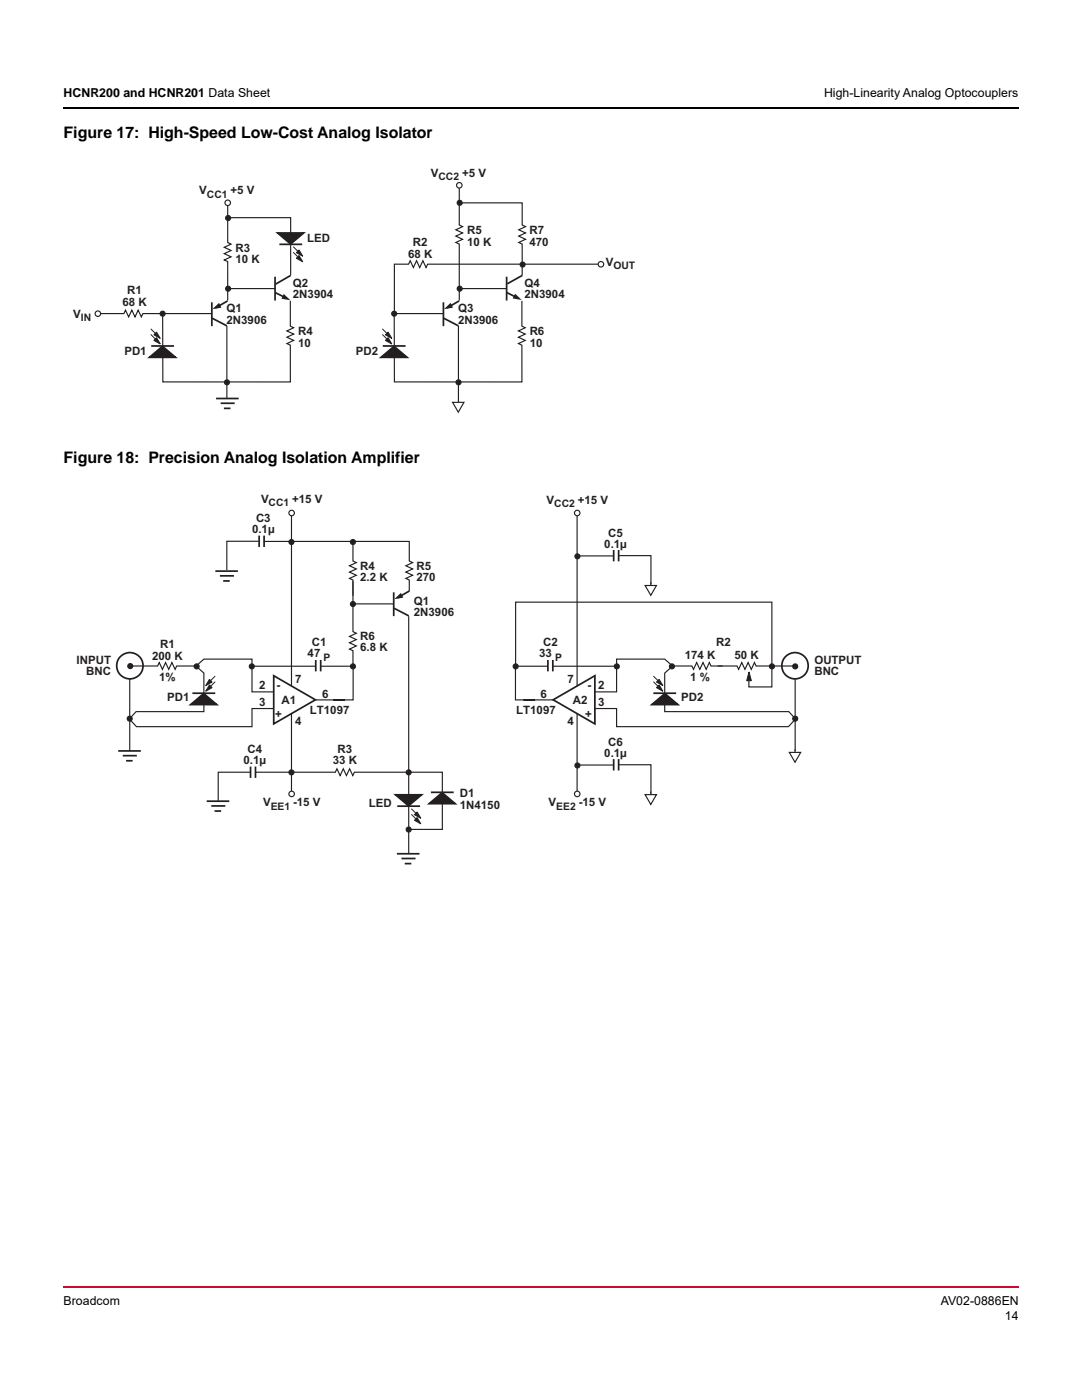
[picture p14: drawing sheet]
<svg xmlns="http://www.w3.org/2000/svg" width="216mm" height="279mm" viewBox="0 0 216 279" stroke-linecap="round" stroke-linejoin="round" font-family="sans-serif">
<defs><g id="words">
<g font-size="3.2">
<text x="12.7" y="27.5">Figure 17: High-Speed Low-Cost Analog Isolator</text>
<text x="12.7" y="92.4">Figure 18: Precision Analog Isolation Amplifier</text>
</g>
<g font-size="2.5">
<text x="12.7" y="19.4">HCNR200 and HCNR201 Data Sheet</text>
<text x="164.4" y="19.4">High-Linearity Analog Optocouplers</text>
<text x="12.7" y="260.3">Broadcom</text>
<text x="187.7" y="260.3">AV02-0886EN</text>
<text x="200.5" y="263.5">14</text>
</g>
<g font-size="2.3" fill="#231f20">
<text x="86" y="35.2">V</text>
<text x="92.2" y="35.2">+5 V</text>
<text x="39.8" y="38.7">V</text>
<text x="46" y="38.7">+5 V</text>
<text x="93.2" y="46.7">R5</text>
<text x="105.6" y="46.7">R7</text>
<text x="47" y="50.2">R3</text>
<text x="47" y="52.5">10 K</text>
<text x="61.3" y="48.4">LED</text>
<text x="81.4" y="51.5">68 K</text>
<text x="82.4" y="49.2">R2</text>
<text x="93.2" y="49">10 K</text>
<text x="105.6" y="49">470</text>
<text x="120.9" y="53.1">V</text>
<text x="25.4" y="58.7">R1</text>
<text x="58.5" y="57.2">Q2</text>
<text x="58.5" y="59.5">2N3904</text>
<text x="104.7" y="57.2">Q4</text>
<text x="104.7" y="59.5">2N3904</text>
<text x="14.6" y="63.4">V</text>
<text x="24.4" y="61">68 K</text>
<text x="45.2" y="62.4">Q1</text>
<text x="45.2" y="64.7">2N3906</text>
<text x="91.4" y="62.4">Q3</text>
<text x="91.4" y="64.7">2N3906</text>
<text x="24.8" y="70.9">PD1</text>
<text x="59.5" y="66.9">R4</text>
<text x="59.5" y="69.2">10</text>
<text x="71" y="70.9">PD2</text>
<text x="105.7" y="66.9">R6</text>
<text x="105.7" y="69.2">10</text>
<text x="52.1" y="100.3">V</text>
<text x="58.3" y="100.3">+15 V</text>
<text x="109.1" y="100.6">V</text>
<text x="115.3" y="100.6">+15 V</text>
<text x="50.3" y="106.4">0.1μ</text>
<text x="51.1" y="104.1">C3</text>
<text x="121.4" y="107.1">C5</text>
<text x="71.9" y="113.7">R4</text>
<text x="83.1" y="113.7">R5</text>
<text x="120.6" y="109.4">0.1μ</text>
<text x="71.9" y="116">2.2 K</text>
<text x="83.1" y="116">270</text>
<text x="82.6" y="120.7">Q1</text>
<text x="82.6" y="123">2N3906</text>
<text x="30.3" y="131.6">200 K</text>
<text x="31.9" y="129.4">R1</text>
<text x="61.4" y="131.2">47</text>
<text x="62.2" y="128.9">C1</text>
<text x="71.9" y="127.7">R6</text>
<text x="71.9" y="130">6.8 K</text>
<text x="107.6" y="131.2">33</text>
<text x="108.4" y="128.9">C2</text>
<text x="136.6" y="131.5">174 K</text>
<text x="142.9" y="129">R2</text>
<text x="146.6" y="131.5">50 K</text>
<text x="15.3" y="132.4">INPUT</text>
<text x="17.2" y="134.7">BNC</text>
<text x="31.7" y="136">1%</text>
<text x="51.7" y="137.5">2</text>
<text x="55.2" y="137.4">-</text>
<text x="58.9" y="136.4">7</text>
<text x="113.3" y="136.4">7</text>
<text x="117.2" y="137.4">-</text>
<text x="119.3" y="137.5">2</text>
<text x="137.7" y="136">1 %</text>
<text x="162.5" y="132.4">OUTPUT</text>
<text x="162.5" y="134.7">BNC</text>
<text x="33.4" y="140">PD1</text>
<text x="51.7" y="141">3</text>
<text x="54.9" y="143.4">+</text>
<text x="56.2" y="140.5">A1</text>
<text x="61.8" y="142.5">LT1097</text>
<text x="64.3" y="139.3">6</text>
<text x="103" y="142.5">LT1097</text>
<text x="107.9" y="139.3">6</text>
<text x="114.3" y="140.5">A2</text>
<text x="116.8" y="143.4">+</text>
<text x="119.3" y="141">3</text>
<text x="135.9" y="140">PD2</text>
<text x="58.9" y="144.7">4</text>
<text x="113.3" y="144.7">4</text>
<text x="121.4" y="148.8">C6</text>
<text x="48.6" y="152.5">0.1μ</text>
<text x="49.4" y="150.2">C4</text>
<text x="66.4" y="152.5">33 K</text>
<text x="67.4" y="150.2">R3</text>
<text x="120.6" y="151.1">0.1μ</text>
<text x="52.5" y="160.9">V</text>
<text x="58.5" y="160.9">-15 V</text>
<text x="73.6" y="161">LED</text>
<text x="91.8" y="159.1">D1</text>
<text x="91.8" y="161.4">1N4150</text>
<text x="109.5" y="160.9">V</text>
<text x="115.5" y="160.9">-15 V</text>
</g>
<g font-size="2.1" fill="#231f20">
<text x="87.5" y="35.9">CC2</text>
<text x="41.3" y="39.4">CC1</text>
<text x="122.4" y="53.8">OUT</text>
<text x="16.1" y="64.1">IN</text>
<text x="53.6" y="101">CC1</text>
<text x="110.6" y="101.3">CC2</text>
<text x="64.6" y="131.9">P</text>
<text x="110.8" y="131.9">P</text>
<text x="54" y="161.6">EE1</text>
<text x="111" y="161.6">EE2</text>
</g>
</g></defs>
<path d="M12.5 256.7h.2v.3h-.2z" fill="#cc092f"/>
<path d="M12.7 256.9h190.7" fill="none" stroke="#cc092f" stroke-width=".36"/>
<path d="M12.5 21.4h.2v.4h-.2z" fill="#000"/>
<path d="M12.7 21.6h190.7" fill="none" stroke="#000" stroke-width=".36"/>
<path d="M13 31.8h116.3v52h-116.3z" fill="#fff"/>
<circle cx="32.4" cy="62.6" r=".5" fill="#231f20"/>
<g fill="none" stroke="#231f20" stroke-width=".23">
<path d="M20.1 62.6h4.6l.3-.7 .7 1.4 .6-1.4 .6 1.4 .7-1.4 .6 1.4 .3-.7h13.7"/>
<circle cx="32.4" cy="62.6" r=".5"/>
</g>
<path d="M30.2 69h4.5M43.1 79.5h4.5M44 80.5h2.8M44.7 81.5h1.3" fill="none" stroke="#231f20" stroke-width=".34"/>
<path d="M29.8 71.3l2.6-2.2 2.6 2.2z" fill="#231f20"/>
<path d="M32.4 69.1l-2.6 2.2h5.2l-2.6-2.2" fill="none" stroke="#231f20" stroke-width=".34"/>
<circle cx="19.5" cy="62.6" r=".55" fill="#fff"/>
<circle cx="19.5" cy="62.6" r=".55" fill="none" stroke="#231f20" stroke-width=".23"/>
<path d="M31.2 66.3l.8 1.2-1.3-.7z" fill="#231f20"/>
<path d="M30.1 65.6l1.1 1.1M31.2 66.3l.8 1.2-1.3-.7z" fill="none" stroke="#231f20" stroke-width=".2"/>
<path d="M31.2 67.4l.8 1.3-1.3-.8z" fill="#231f20"/>
<path d="M30.1 66.7l1.1 1.1M31.2 67.4l.8 1.3-1.3-.8z" fill="none" stroke="#231f20" stroke-width=".2"/>
<path d="M59.7 49.9l.7 1.2-1.3-.7z" fill="#231f20"/>
<path d="M58.5 49.2l1.1 1.1M59.7 49.9l.7 1.2-1.3-.7z" fill="none" stroke="#231f20" stroke-width=".2"/>
<path d="M59.7 51l.7 1.3-1.3-.8z" fill="#231f20"/>
<path d="M58.5 50.3l1.1 1.1M59.7 51l.7 1.3-1.3-.8z" fill="none" stroke="#231f20" stroke-width=".2"/>
<path d="M45.4 43.4h12.6v11.5" fill="none" stroke="#231f20" stroke-width=".23"/>
<path d="M55.7 48.8h4.6" fill="none" stroke="#231f20" stroke-width=".34"/>
<path d="M55.4 46.5h5.2l-2.6 2.2z" fill="#231f20"/>
<path d="M58 48.7l2.6-2.2h-5.2l2.6 2.2M42.3 60.3v4.8M42.3 63.5l3 1.5M45.4 60.1l-2.4 1.4" fill="none" stroke="#231f20" stroke-width=".34"/>
<path d="M42.4 61.7l1.3-1.3 .5 1z" fill="#231f20"/>
<path d="M45.4 41v7.4l.7 .3-1.4 .7 1.4 .6-1.4 .6 1.4 .7-1.4 .6 .7 .3v7.8" fill="none" stroke="#231f20" stroke-width=".23"/>
<circle cx="45.4" cy="40.5" r=".55" fill="#fff"/>
<g fill="none" stroke="#231f20" stroke-width=".23">
<path d="M45.3 65.1v14.5"/>
<circle cx="45.4" cy="40.5" r=".55"/>
</g>
<circle cx="45.3" cy="76.3" r=".5" fill="#231f20"/>
<g fill="none" stroke="#231f20" stroke-width=".23">
<path d="M45.4 57.6h9.5M57.9 60v5.1l.7 .3-1.4 .6 1.4 .7-1.4 .6 1.4 .6-1.4 .7 .7 .3v7.3h-25.4v-13.5"/>
<circle cx="45.3" cy="76.3" r=".5"/>
</g>
<path d="M54.9 55.2v4.8M54.9 58.4l2.1 1M58 55l-3 1.7" fill="none" stroke="#231f20" stroke-width=".34"/>
<circle cx="45.5" cy="57.6" r=".5" fill="#231f20"/>
<circle cx="45.5" cy="57.6" r=".5" fill="none" stroke="#231f20" stroke-width=".23"/>
<circle cx="78.7" cy="62.6" r=".5" fill="#231f20"/>
<g fill="none" stroke="#231f20" stroke-width=".23">
<path d="M78.7 62.6h9.7"/>
<circle cx="78.7" cy="62.6" r=".5"/>
</g>
<path d="M76.4 69h4.5" fill="none" stroke="#231f20" stroke-width=".34"/>
<path d="M76 71.3l2.7-2.2 2.5 2.2z" fill="#231f20"/>
<path d="M78.7 69.1l-2.7 2.2h5.2l-2.5-2.2" fill="none" stroke="#231f20" stroke-width=".34"/>
<path d="M77.4 66.3l.8 1.2-1.3-.7z" fill="#231f20"/>
<path d="M76.3 65.6l1.1 1.1M77.4 66.3l.8 1.2-1.3-.7z" fill="none" stroke="#231f20" stroke-width=".2"/>
<path d="M77.4 67.4l.8 1.3-1.3-.8z" fill="#231f20"/>
<path d="M76.3 66.7l1.1 1.1M77.4 67.4l.8 1.3-1.3-.8z" fill="none" stroke="#231f20" stroke-width=".2"/>
<path d="M88.5 60.3v4.8M88.5 63.5l3 1.5M91.6 60.1l-2.4 1.4" fill="none" stroke="#231f20" stroke-width=".34"/>
<path d="M88.6 61.7l1.3-1.3 .5 1z" fill="#231f20"/>
<path d="M91.6 37.5v7.4l.7 .3-1.3 .7 1.3 .6-1.3 .6 1.3 .7-1.3 .6 .6 .3v11.3" fill="none" stroke="#231f20" stroke-width=".23"/>
<circle cx="91.6" cy="37" r=".55" fill="#fff"/>
<g fill="none" stroke="#231f20" stroke-width=".23">
<path d="M91.5 65.1v15.2"/>
<circle cx="91.6" cy="37" r=".55"/>
</g>
<circle cx="91.5" cy="76.3" r=".5" fill="#231f20"/>
<g fill="none" stroke="#231f20" stroke-width=".23">
<path d="M91.6 57.6h9.5M104.1 60v5.1l.7 .3-1.4 .6 1.4 .7-1.4 .6 1.4 .6-1.4 .7 .7 .3v7.3h-25.4v-13.5"/>
<circle cx="91.5" cy="76.3" r=".5"/>
</g>
<path d="M101.1 55.2v4.8M101.1 58.4l2.2 1.1M104.2 55l-3 1.6" fill="none" stroke="#231f20" stroke-width=".34"/>
<circle cx="91.7" cy="57.6" r=".5" fill="#231f20"/>
<g fill="none" stroke="#231f20" stroke-width=".23">
<path d="M91.6 40.5h12.6v4.4l.7 .3-1.4 .7 1.4 .6-1.4 .6 1.4 .7-1.4 .6 .7 .3v6.2M119.3 52.7h-34l-.3 .7-.6-1.4-.7 1.4-.6-1.4-.6 1.4-.6-1.4-.4 .7h-2.8v10M90.3 80.3h2.3l-1.2 2z"/>
<circle cx="91.7" cy="57.6" r=".5"/>
</g>
<circle cx="119.9" cy="52.7" r=".55" fill="#fff"/>
<circle cx="119.9" cy="52.7" r=".55" fill="none" stroke="#231f20" stroke-width=".23"/>
<g fill="#231f20">
<path d="M56.6 58.7l1.4 1.2-1.8-.3z"/>
<path d="M102.8 58.6l1.3 1.3-1.8-.3z"/>
<circle cx="45.5" cy="43.5" r=".5"/>
</g>
<circle cx="45.5" cy="43.5" r=".5" fill="none" stroke="#231f20" stroke-width=".23"/>
<circle cx="91.7" cy="40.5" r=".5" fill="#231f20"/>
<circle cx="91.7" cy="40.5" r=".5" fill="none" stroke="#231f20" stroke-width=".23"/>
<circle cx="104.3" cy="52.8" r=".5" fill="#231f20"/>
<circle cx="104.3" cy="52.8" r=".5" fill="none" stroke="#231f20" stroke-width=".23"/>
<path d="M13 96.6h160.6v77.7h-160.6z" fill="#fff"/>
<path d="M58.2 103v54.9M128.7 158.6h2.3l-1.1 1.9zM129.9 158v.6" fill="none" stroke="#231f20" stroke-width=".23"/>
<path d="M54.6 134.9l8.3 4.8-8.3 4.8z" fill="#fff"/>
<path d="M54.6 134.9l8.3 4.8-8.3 4.8z" fill="none" stroke="#231f20" stroke-width=".34"/>
<circle cx="39.2" cy="133" r=".5" fill="#231f20"/>
<g fill="none" stroke="#231f20" stroke-width=".23">
<path d="M54.6 141.4h-4.3v3.6h-23.1l-1.4-1.5"/>
<circle cx="39.2" cy="133" r=".5"/>
</g>
<path d="M38.4 138.3h4.6M23.6 149.9h4.5M24.5 150.8h2.8M25.2 151.8h1.3" fill="none" stroke="#231f20" stroke-width=".34"/>
<path d="M38 140.6l2.7-2.2 2.5 2.2z" fill="#231f20"/>
<path d="M40.7 138.4l-2.7 2.2h5.2l-2.5-2.2" fill="none" stroke="#231f20" stroke-width=".34"/>
<path d="M41.8 135.6l.5 .5-1.3 .7z" fill="#231f20"/>
<path d="M41.8 135.6l.5 .5-1.3 .7zM42.9 134.9l-1 1.1" fill="none" stroke="#231f20" stroke-width=".2"/>
<path d="M41.8 136.7l.5 .5-1.3 .8z" fill="#231f20"/>
<path d="M41.8 136.7l.5 .5-1.3 .8zM42.9 136l-1 1.1" fill="none" stroke="#231f20" stroke-width=".2"/>
<path d="M70.5 133v6.7h-7.5" fill="none" stroke="#231f20" stroke-width=".23"/>
<circle cx="58.2" cy="102.4" r=".55" fill="#fff"/>
<circle cx="58.2" cy="102.4" r=".55" fill="none" stroke="#231f20" stroke-width=".23"/>
<circle cx="25.9" cy="132.9" r="2.62" fill="#fff"/>
<circle cx="25.9" cy="132.9" r="2.62" fill="none" stroke="#231f20" stroke-width=".34"/>
<path d="M25.9 135.5v14.4M39.1 133l1.6 1.3v7.7h-13.5l-1.3 1.3" fill="none" stroke="#231f20" stroke-width=".23"/>
<circle cx="26" cy="132.9" r=".5" fill="#231f20"/>
<circle cx="26" cy="132.9" r=".5" fill="none" stroke="#231f20" stroke-width=".23"/>
<circle cx="50.2" cy="133" r=".5" fill="#231f20"/>
<circle cx="50.2" cy="133" r=".5" fill="none" stroke="#231f20" stroke-width=".23"/>
<circle cx="25.9" cy="143.4" r=".5" fill="#231f20"/>
<g fill="none" stroke="#231f20" stroke-width=".23">
<path d="M70.4 116v10.1l.7 .3-1.4 .6 1.4 .6-1.4 .7 1.4 .6-1.4 .6 .7 .4v3.1M50.3 133h12.6M64.1 133h6.3"/>
<circle cx="25.9" cy="143.4" r=".5"/>
</g>
<path d="M63 131.7v2.3M64 131.7v2.3" fill="none" stroke="#231f20" stroke-width=".34"/>
<circle cx="70.4" cy="133" r=".5" fill="#231f20"/>
<g fill="none" stroke="#231f20" stroke-width=".23">
<path d="M70.4 108.1v3.9l.7 .3-1.4 .6 1.4 .6-1.4 .7 1.4 .6-1.4 .6 .7 .4v3.1"/>
<circle cx="70.4" cy="133" r=".5"/>
</g>
<path d="M78.6 118.2v4.8M81.7 117.9l-2.5 1.4M78.6 121.4l3 1.5" fill="none" stroke="#231f20" stroke-width=".34"/>
<path d="M78.7 119.6l1.3-1.3 .5 1z" fill="#231f20"/>
<path d="M70.4 120.5h8.2" fill="none" stroke="#231f20" stroke-width=".23"/>
<circle cx="70.4" cy="120.6" r=".5" fill="#231f20"/>
<g fill="none" stroke="#231f20" stroke-width=".23">
<path d="M51.6 108h-6.3v5.8M52.8 108.1h28.9v3.9l.6 .3-1.3 .6 1.3 .6-1.3 .7 1.3 .6-1.3 .6 .7 .4v2.2M81.6 123v47.3"/>
<circle cx="70.4" cy="120.6" r=".5"/>
</g>
<path d="M43 114h4.5M43.9 114.9h2.8M44.5 115.9h1.3M51.7 106.9v2.3M52.7 106.9v2.3" fill="none" stroke="#231f20" stroke-width=".34"/>
<circle cx="58.2" cy="158.4" r=".55" fill="#fff"/>
<g fill="none" stroke="#231f20" stroke-width=".23">
<path d="M49.9 154.1h-6.4v5.8M51.1 154.1h15.8l.3-.7 .7 1.4 .6-1.4 .6 1.4 .7-1.4 .6 1.4 .3-.7h17.6v11.4h-6.7"/>
<circle cx="58.2" cy="158.4" r=".55"/>
</g>
<path d="M41.2 159.9h4.6M50 153v2.3M51 153v2.3M42.2 160.8h2.8M42.8 161.9h1.3" fill="none" stroke="#231f20" stroke-width=".34"/>
<circle cx="58.2" cy="154.1" r=".5" fill="#231f20"/>
<circle cx="58.2" cy="154.1" r=".5" fill="none" stroke="#231f20" stroke-width=".23"/>
<circle cx="81.5" cy="154.1" r=".5" fill="#231f20"/>
<circle cx="81.5" cy="154.1" r=".5" fill="none" stroke="#231f20" stroke-width=".23"/>
<path d="M86 158.1h4.5" fill="none" stroke="#231f20" stroke-width=".34"/>
<path d="M85.6 160.4l2.7-2.2 2.5 2.2z" fill="#231f20"/>
<path d="M88.3 158.2l-2.7 2.2h5.2l-2.5-2.2" fill="none" stroke="#231f20" stroke-width=".34"/>
<path d="M83.2 162l.8 1.3-1.3-.7z" fill="#231f20"/>
<path d="M82.1 161.4l1.1 1.1M83.2 162l.8 1.3-1.3-.7z" fill="none" stroke="#231f20" stroke-width=".2"/>
<path d="M83.2 163.2l.8 1.2-1.3-.7z" fill="#231f20"/>
<path d="M82.1 162.5l1.1 1.1M83.2 163.2l.8 1.2-1.3-.7z" fill="none" stroke="#231f20" stroke-width=".2"/>
<path d="M79.3 160.9h4.5" fill="none" stroke="#231f20" stroke-width=".34"/>
<path d="M78.9 158.6h5.2l-2.6 2.2z" fill="#231f20"/>
<path d="M81.5 160.8l2.6-2.2h-5.2l2.6 2.2" fill="none" stroke="#231f20" stroke-width=".34"/>
<circle cx="81.5" cy="165.6" r=".5" fill="#231f20"/>
<circle cx="81.5" cy="165.6" r=".5" fill="none" stroke="#231f20" stroke-width=".23"/>
<path d="M79.2 170.4h4.5M80.1 171.3h2.8M80.8 172.4h1.3" fill="none" stroke="#231f20" stroke-width=".34"/>
<circle cx="70.4" cy="108.2" r=".5" fill="#231f20"/>
<circle cx="70.4" cy="108.2" r=".5" fill="none" stroke="#231f20" stroke-width=".23"/>
<circle cx="58.2" cy="108.2" r=".5" fill="#231f20"/>
<g fill="none" stroke="#231f20" stroke-width=".23">
<path d="M115.2 103v54.9"/>
<circle cx="58.2" cy="108.2" r=".5"/>
</g>
<path d="M110.4 139.7l8.3-4.8v9.6z" fill="#fff"/>
<path d="M110.4 139.7l8.3-4.8v9.6z" fill="none" stroke="#231f20" stroke-width=".34"/>
<circle cx="134.1" cy="133" r=".5" fill="#231f20"/>
<g fill="none" stroke="#231f20" stroke-width=".23">
<path d="M144.2 132.9h-2.3l-.4-.7-.6 1.4-.6-1.4-.7 1.4-.6-1.4-.6 1.4-.3-.7h-3.9l-1.6-1.4h-9.6v6.6h-4.3M118.7 141.4h4.3v3.6h34.3l1.4-1.5"/>
<circle cx="134.1" cy="133" r=".5"/>
</g>
<path d="M130.4 138.3h4.5" fill="none" stroke="#231f20" stroke-width=".34"/>
<path d="M130.1 140.6l2.5-2.2 2.7 2.2z" fill="#231f20"/>
<path d="M132.6 138.4l2.7 2.2h-5.2l2.5-2.2" fill="none" stroke="#231f20" stroke-width=".34"/>
<path d="M131.5 135.6l.8 1.2-1.3-.7z" fill="#231f20"/>
<path d="M130.4 134.9l1.1 1.1M131.5 135.6l.8 1.2-1.3-.7z" fill="none" stroke="#231f20" stroke-width=".2"/>
<path d="M131.5 136.7l.8 1.3-1.3-.8z" fill="#231f20"/>
<path d="M130.4 136l1.1 1.1M131.5 136.7l.8 1.3-1.3-.8z" fill="none" stroke="#231f20" stroke-width=".2"/>
<path d="M102.9 133v6.7h7.5" fill="none" stroke="#231f20" stroke-width=".23"/>
<circle cx="158.6" cy="132.9" r="2.62" fill="#fff"/>
<circle cx="158.6" cy="132.9" r="2.62" fill="none" stroke="#231f20" stroke-width=".34"/>
<path d="M134.2 133l-1.6 1.3v7.7h24.8l1.2 1.3M158.7 135.5v14.4" fill="none" stroke="#231f20" stroke-width=".23"/>
<circle cx="158.7" cy="133" r=".5" fill="#231f20"/>
<circle cx="158.7" cy="133" r=".5" fill="none" stroke="#231f20" stroke-width=".23"/>
<circle cx="123.1" cy="133" r=".5" fill="#231f20"/>
<circle cx="123.1" cy="133" r=".5" fill="none" stroke="#231f20" stroke-width=".23"/>
<circle cx="158.7" cy="143.4" r=".5" fill="#231f20"/>
<g fill="none" stroke="#231f20" stroke-width=".23">
<path d="M102.9 133h6.4M102.9 133v-12.8h51.1v16.9h-4.6v-1.7M110.4 133h12.6"/>
<circle cx="158.7" cy="143.4" r=".5"/>
</g>
<path d="M109.3 131.7v2.3M110.3 131.7v2.3" fill="none" stroke="#231f20" stroke-width=".34"/>
<circle cx="102.9" cy="133" r=".5" fill="#231f20"/>
<g fill="none" stroke="#231f20" stroke-width=".23">
<path d="M123.5 152.6h6.4v5.8"/>
<circle cx="102.9" cy="133" r=".5"/>
</g>
<path d="M122.5 151.5v2.3M123.4 151.5v2.3" fill="none" stroke="#231f20" stroke-width=".34"/>
<circle cx="115.2" cy="152.8" r=".5" fill="#231f20"/>
<g fill="none" stroke="#231f20" stroke-width=".23">
<path d="M115.7 152.7h6.7"/>
<circle cx="115.2" cy="152.8" r=".5"/>
</g>
<circle cx="115.2" cy="158.4" r=".55" fill="#fff"/>
<g fill="none" stroke="#231f20" stroke-width=".23">
<path d="M157.5 150.2h2.3l-1.2 1.9zM158.6 149.5v.7"/>
<circle cx="115.2" cy="158.4" r=".55"/>
</g>
<path d="M149.5 134.1l.4 1.8h-.9z" fill="#231f20"/>
<path d="M149.5 134.1l.4 1.8h-.9z" fill="none" stroke="#231f20" stroke-width=".2"/>
<path d="M123.5 110.9h6.4v5.7M128.7 116.8h2.3l-1.1 2zM129.9 116.2v.6" fill="none" stroke="#231f20" stroke-width=".23"/>
<path d="M122.5 109.8v2.2M123.4 109.8v2.2" fill="none" stroke="#231f20" stroke-width=".34"/>
<circle cx="115.2" cy="111" r=".5" fill="#231f20"/>
<g fill="none" stroke="#231f20" stroke-width=".23">
<path d="M115.7 110.9h6.7"/>
<circle cx="115.2" cy="111" r=".5"/>
</g>
<circle cx="115.2" cy="102.4" r=".55" fill="#fff"/>
<circle cx="115.2" cy="102.4" r=".55" fill="none" stroke="#231f20" stroke-width=".23"/>
<circle cx="154" cy="133" r=".5" fill="#231f20"/>
<g fill="none" stroke="#231f20" stroke-width=".23">
<path d="M26.2 132.9h5.3l.3-.7 .6 1.4 .6-1.4 .7 1.4 .6-1.4 .6 1.4 .4-.7h3.8l1.6-1.4h9.6v6.6h4.3M143.2 132.9h3.9l.3 .7 .6-1.4 .6 1.4 .7-1.4 .6 1.4 .6-1.4 .4 .7h7.6"/>
<circle cx="154" cy="133" r=".5"/>
</g>
<use href="#words"/>
</svg>
